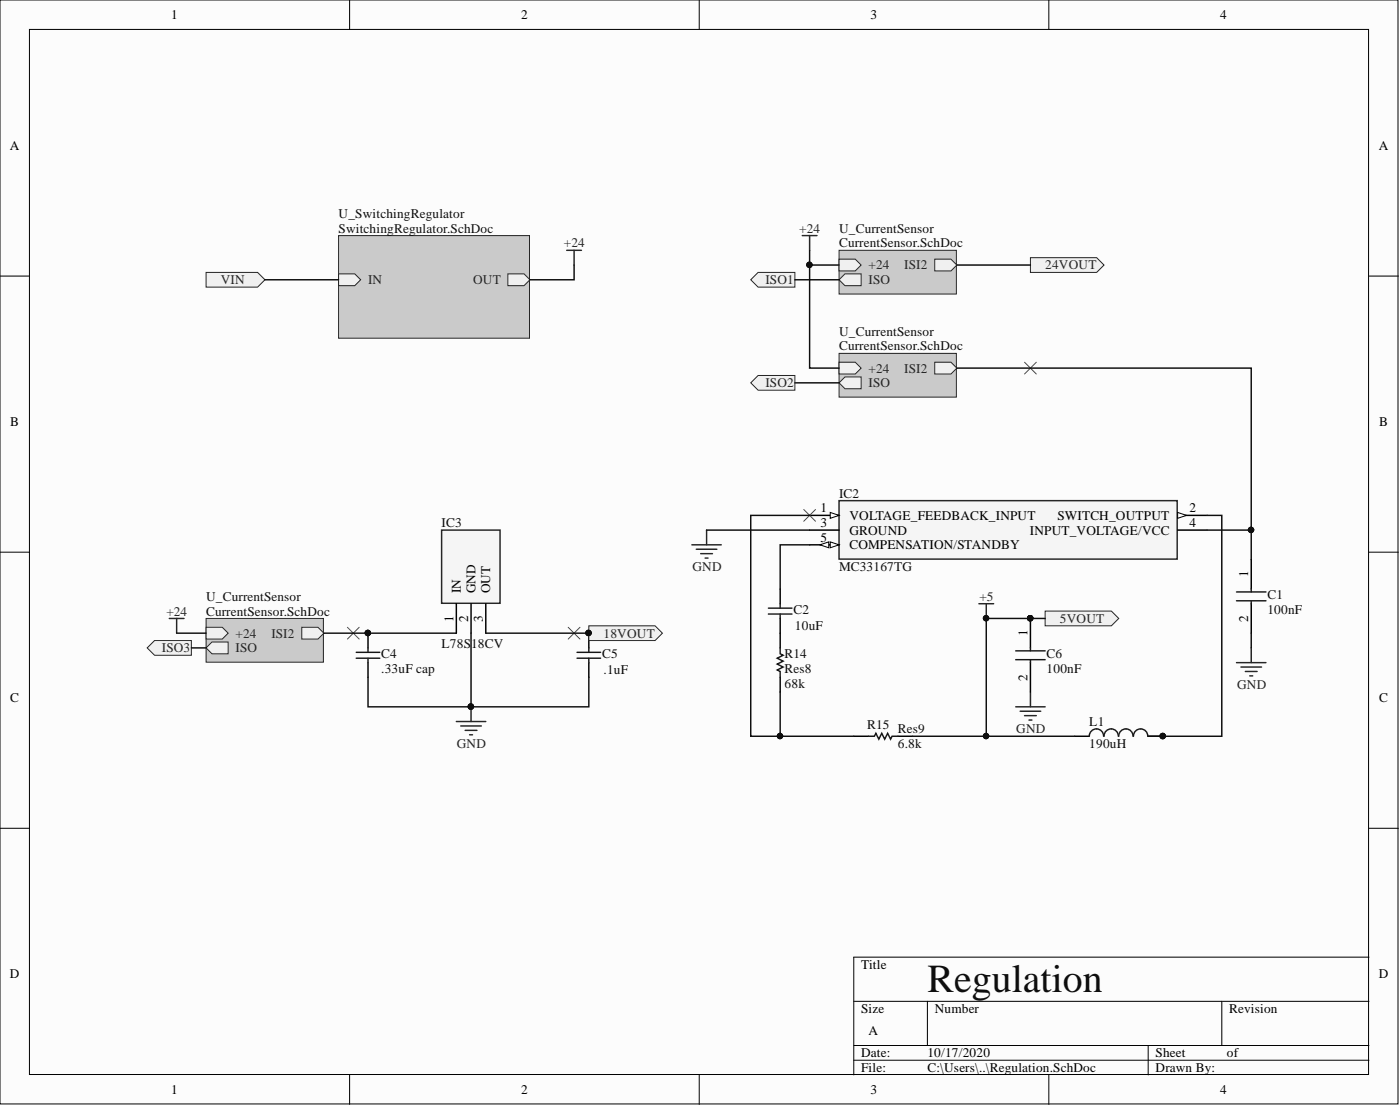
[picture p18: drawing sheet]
<svg xmlns="http://www.w3.org/2000/svg" width="241mm" height="190mm" viewBox="0 0 241 190" stroke-linecap="round" stroke-linejoin="round" font-family="sans-serif">
<defs><g id="words">
<text font-size="6.8" fill="#0e0e0e" x="159.8" y="170.9">Regulation</text>
<g font-size="2.3">
<text x="29.5" y="3.3">1</text>
<text x="89.8" y="3.3">2</text>
<text x="150" y="3.3">3</text>
<text x="210.3" y="3.3">4</text>
<text x="1.7" y="25.8">A</text>
<text x="237.6" y="25.8">A</text>
<text x="1.8" y="73.4">B</text>
<text x="237.7" y="73.4">B</text>
<text x="141.4" y="88.3">1</text>
<text x="146.4" y="89.5">VOLTAGE_FEEDBACK_INPUT</text>
<text x="182.3" y="89.5">SWITCH_OUTPUT</text>
<text x="205" y="88.3">2</text>
<text x="141.4" y="90.8">3</text>
<text x="141.4" y="93.3">5</text>
<text x="146.4" y="92.1">GROUND</text>
<text x="146.4" y="94.6">COMPENSATION/STANDBY</text>
<text x="177.5" y="92.1">INPUT_VOLTAGE/VCC</text>
<text x="205" y="90.8">4</text>
<text x="215.2" y="99.4" transform="rotate(-90 215.2 99.4)">1</text>
<text x="78.1" y="107.2" transform="rotate(-90 78.1 107.2)">1</text>
<text x="79.4" y="102.2" transform="rotate(-90 79.4 102.2)">IN</text>
<text x="80.7" y="107.2" transform="rotate(-90 80.7 107.2)">2</text>
<text x="82" y="102.2" transform="rotate(-90 82 102.2)">GND</text>
<text x="83.2" y="107.2" transform="rotate(-90 83.2 107.2)">3</text>
<text x="84.5" y="102.2" transform="rotate(-90 84.5 102.2)">OUT</text>
<text x="215.2" y="107.2" transform="rotate(-90 215.2 107.2)">2</text>
<text x="177.1" y="109.6" transform="rotate(-90 177.1 109.6)">1</text>
<text x="177.1" y="117.3" transform="rotate(-90 177.1 117.3)">2</text>
<text x="1.8" y="120.9">C</text>
<text x="237.7" y="120.9">C</text>
<text x="148.4" y="166.9">Title</text>
<text x="1.7" y="168.5">D</text>
<text x="237.6" y="168.5">D</text>
<text x="148.4" y="174.5">Size</text>
<text x="149.7" y="178.3">A</text>
<text x="161.1" y="174.5">Number</text>
<text x="211.9" y="174.5">Revision</text>
<text x="148.4" y="182.1">Date:</text>
<text x="148.4" y="184.6">File:</text>
<text x="159.8" y="182.1">10/17/2020</text>
<text x="159.8" y="184.6">C:\Users\..\Regulation.SchDoc</text>
<text x="199.2" y="182.1">Sheet</text>
<text x="199.2" y="184.6">Drawn By:</text>
<text x="211.5" y="182.1">of</text>
<text x="29.5" y="188.4">1</text>
<text x="89.8" y="188.4">2</text>
<text x="150" y="188.4">3</text>
<text x="210.3" y="188.4">4</text>
</g>
<g font-size="2.3" fill="#0e0e0e">
<text x="58.4" y="37.5">U_SwitchingRegulator</text>
<text x="58.4" y="40.1">SwitchingRegulator.SchDoc</text>
<text x="144.6" y="40.1">U_CurrentSensor</text>
<text x="144.6" y="42.6">CurrentSensor.SchDoc</text>
<text x="144.6" y="57.8">U_CurrentSensor</text>
<text x="144.6" y="60.4">CurrentSensor.SchDoc</text>
<text x="144.6" y="85.7">IC2</text>
<text x="76.1" y="90.8">IC3</text>
<text x="144.6" y="98.4">MC33167TG</text>
<text x="35.5" y="103.5">U_CurrentSensor</text>
<text x="35.5" y="106">CurrentSensor.SchDoc</text>
<text x="136.8" y="105.8">C2</text>
<text x="218.4" y="103.2">C1</text>
<text x="218.4" y="105.8">100nF</text>
<text x="65.7" y="113.4">C4</text>
<text x="76.1" y="111.6">L78S18CV</text>
<text x="103.8" y="113.4">C5</text>
<text x="135.2" y="113.4">R14</text>
<text x="137" y="108.6">10uF</text>
<text x="180.4" y="113.4">C6</text>
<text x="65.7" y="115.9">.33uF cap</text>
<text x="104" y="116.2">.1uF</text>
<text x="135.2" y="118.4">68k</text>
<text x="135.2" y="115.9">Res8</text>
<text x="180.4" y="115.9">100nF</text>
<text x="149.4" y="125.5">R15</text>
<text x="187.8" y="125">L1</text>
<text x="154.8" y="128.8">6.8k</text>
<text x="154.8" y="126.3">Res9</text>
<text x="187.8" y="128.8">190uH</text>
</g>
<g font-size="2.3" fill="#262626">
<text x="137.8" y="40.1">+24</text>
<text x="97.2" y="42.6">+24</text>
<text x="149.7" y="46.4">+24</text>
<text x="155.9" y="46.4">ISI2</text>
<text x="180.1" y="46.4">24VOUT</text>
<text x="38.1" y="48.9">VIN</text>
<text x="63.4" y="48.9">IN</text>
<text x="81.5" y="48.9">OUT</text>
<text x="131.9" y="48.9">ISO1</text>
<text x="149.7" y="48.9">ISO</text>
<text x="149.7" y="64.2">+24</text>
<text x="155.9" y="64.2">ISI2</text>
<text x="131.9" y="66.7">ISO2</text>
<text x="149.7" y="66.7">ISO</text>
<text x="119.3" y="98.4">GND</text>
<text x="28.7" y="106">+24</text>
<text x="168.8" y="103.5">+5</text>
<text x="182.7" y="107.3">5VOUT</text>
<text x="27.9" y="112.4">ISO3</text>
<text x="40.6" y="109.8">+24</text>
<text x="40.6" y="112.4">ISO</text>
<text x="46.8" y="109.8">ISI2</text>
<text x="104" y="109.8">18VOUT</text>
<text x="213.2" y="118.7">GND</text>
<text x="78.7" y="128.8">GND</text>
<text x="175.1" y="126.3">GND</text>
</g>
</g></defs>
<g fill="#fcfcfc" stroke="#000" stroke-width=".17">
<path d="M0 0h241v190.1h-241z"/>
<path d="M5.1 5.1h230.8v180h-230.8z"/>
</g>
<g fill="none" stroke="#000" stroke-width=".17">
<path d="M60.3 0v5.1M120.5 0v5.1M180.8 0v5.1M0 47.6h5.1M236 47.6h5M0 95.1h5.1M236 95.1h5M0 142.7h5.1M236 142.7h5M147.2 172.5h88.8M159.8 172.5v7.6M210.6 172.5v7.6"/>
<path d="M236 164.9h-88.8v20.3M60.3 185.2v5M120.5 185.2v5M147.2 180.1h88.8M147.2 182.6h88.8M180.8 185.2v5M197.9 180.1v5.1"/>
</g>
<g fill="#f0f0f0" stroke="#262626" stroke-width=".17">
<path d="M129.4 48.2l1.3-1.3h6.3v2.6h-6.3z" fill-rule="evenodd"/>
<path d="M129.4 65.9l1.3-1.2h6.3v2.5h-6.3z" fill-rule="evenodd"/>
</g>
<path d="M144.6 86.2h58.3v10.1h-58.3z" fill="#f5f5f5" stroke="#262626" stroke-width=".25"/>
<path d="M139.5 88.8h5.1" fill="none" stroke="#000" stroke-width=".25"/>
<path d="M143.1 88.3l1.5 .5-1.5 .5z" fill="#fcfcfc"/>
<path d="M143.1 88.3l1.5 .5-1.5 .5z" fill="none" stroke="#000" stroke-width=".17"/>
<path d="M203 88.8h5" fill="none" stroke="#000" stroke-width=".25"/>
<path d="M203 88.3l1.5 .5-1.5 .5z" fill="#fcfcfc"/>
<path d="M203 88.3l1.5 .5-1.5 .5z" fill="none" stroke="#000" stroke-width=".17"/>
<path d="M139.5 91.3h5.1M139.5 93.8h5.1M203 91.3h5" fill="none" stroke="#000" stroke-width=".25"/>
<path d="M143.1 93.3l1.5 .5-1.5 .5z" fill="#fcfcfc"/>
<path d="M143.1 93.3l1.5 .5-1.5 .5z" fill="none" stroke="#000" stroke-width=".17"/>
<path d="M141.3 93.8l1.5-.5v1z" fill="#fcfcfc"/>
<path d="M141.3 93.8l1.5-.5v1z" fill="none" stroke="#000" stroke-width=".17"/>
<path d="M63.4 109.1v2.5M63.4 114.1v2.6M101.5 109.1v2.5M101.5 114.1v2.6M134.5 101.5v2.5M134.5 106.5v5.1M134.5 116.7v2.5M147.2 126.8h2.5M154.8 126.8h2.5M185.2 126.8h2.6M197.9 126.8h2.5" fill="none" stroke="#000" stroke-width=".25"/>
<g fill="none" stroke="#1c1c1c" stroke-width=".25">
<path d="M61.4 112.4h4.1M61.4 113.4h4.1M63.4 111.6v.8M63.4 113.4v.7M99.5 112.4h4M99.5 113.4h4M101.5 111.6v.8M101.5 113.4v.7M132.4 104.7h4.1M132.4 105.8h4.1M134.5 111.6v1l.5 .3-1 .5 1 .5-1 .5 1 .5-1 .5 .5 .3v1M134.5 104v.7"/>
<path d="M134.5 105.8v.7M149.7 126.8h1l.3-.5 .5 1 .5-1 .5 1 .5-1 .5 1 .3-.5h1M190.2 126.8a1.23 1.23 0 0 0-1.2-1.3 1.23 1.23 0 0 0-1.2 1.3M192.7 126.8a1.23 1.23 0 0 0-1.2-1.3 1.23 1.23 0 0 0-1.2 1.3M195.3 126.8a1.23 1.23 0 0 0-1.2-1.3 1.23 1.23 0 0 0-1.3 1.3M197.8 126.8a1.23 1.23 0 0 0-1.2-1.3 1.23 1.23 0 0 0-1.2 1.3"/>
</g>
<g fill="#0e0e0e" stroke="#0e0e0e" stroke-width=".17">
<circle cx="200.4" cy="126.8" r=".47"/>
<circle cx="63.4" cy="109" r=".47"/>
<circle cx="101.4" cy="109" r=".47"/>
<circle cx="81.2" cy="121.7" r=".47"/>
</g>
<g fill="none" stroke="#262626" stroke-width=".25">
<path d="M138.3 40.6h2.5M139.5 40.6v2.5M119.2 93.8h5.1M120 94.6h3.6M120.8 95.4h2M121.5 96.1h.5M121.8 91.3v2.5M177.6 119.2v2.5M213.1 114.1h5.1M213.9 114.9h3.5M214.6 115.7h2.1M215.4 116.4h.5"/>
<path d="M215.7 111.6v2.5M78.7 124.3h5M79.4 125h3.6M80.2 125.8h2M80.9 126.6h.5M81.2 121.7v2.6M175.1 121.7h5M175.8 122.5h3.6M176.6 123.3h2M177.3 124h.6"/>
</g>
<path d="M76.1 91.3h10.1v12.6h-10.1z" fill="#f5f5f5" stroke="#262626" stroke-width=".25"/>
<path d="M78.7 104v5.1M81.2 104v5.1M83.7 104v5.1" fill="none" stroke="#000" stroke-width=".25"/>
<path d="M29.2 106.5h2.5M30.4 106.5v2.6" fill="none" stroke="#262626" stroke-width=".25"/>
<path d="M25.4 111.6l1.2-1.3h6.4v2.6h-6.4z" fill-rule="evenodd" fill="#f0f0f0" stroke="#262626" stroke-width=".17"/>
<path d="M176.6 62.4l2 2M178.6 62.4l-2 2M138.5 87.8l2.1 2M140.6 87.8l-2.1 2M59.9 108l2 2.1M61.9 108l-2 2.1" fill="none" stroke="#4c4c4c" stroke-width=".17"/>
<path d="M97.7 43.1h2.5M98.9 43.1v2.6" fill="none" stroke="#262626" stroke-width=".25"/>
<path d="M177.6 44.4h11.4l1.3 1.3-1.3 1.2h-11.4z" fill-rule="evenodd" fill="#f0f0f0" stroke="#262626" stroke-width=".17"/>
<path d="M144.6 43.1h20.2v7.5h-20.2z" fill="#cacaca" stroke="#262626" stroke-width=".17"/>
<path d="M161.1 44.6h2.8l1 1.1-1 1h-2.8z" fill-rule="evenodd" fill="#f0f0f0"/>
<path d="M161.1 44.6h2.8l1 1.1-1 1h-2.8z" fill="none" stroke="#262626" stroke-width=".17"/>
<path d="M144.6 44.6h2.8l1 1.1-1 1h-2.8z" fill-rule="evenodd" fill="#f0f0f0"/>
<path d="M144.6 44.6h2.8l1 1.1-1 1h-2.8z" fill="none" stroke="#262626" stroke-width=".17"/>
<path d="M144.6 48.2l1-1h2.8v2h-2.8z" fill-rule="evenodd" fill="#f0f0f0"/>
<path d="M144.6 48.2l1-1h2.8v2h-2.8z" fill="none" stroke="#262626" stroke-width=".17"/>
<path d="M144.6 60.9h20.2v7.5h-20.2z" fill="#cacaca" stroke="#262626" stroke-width=".17"/>
<path d="M144.6 65.9l1-1h2.8v2.1h-2.8z" fill-rule="evenodd" fill="#f0f0f0"/>
<path d="M144.6 65.9l1-1h2.8v2.1h-2.8z" fill="none" stroke="#262626" stroke-width=".17"/>
<path d="M144.6 62.4h2.8l1 1-1 1h-2.8z" fill-rule="evenodd" fill="#f0f0f0"/>
<path d="M144.6 62.4h2.8l1 1-1 1h-2.8z" fill="none" stroke="#262626" stroke-width=".17"/>
<path d="M161.1 62.4h2.8l1 1-1 1h-2.8z" fill-rule="evenodd" fill="#f0f0f0"/>
<path d="M161.1 62.4h2.8l1 1-1 1h-2.8z" fill="none" stroke="#262626" stroke-width=".17"/>
<path d="M35.5 106.5h20.2v7.6h-20.2z" fill="#cacaca" stroke="#262626" stroke-width=".17"/>
<path d="M35.5 108h2.8l1 1.1-1 1h-2.8z" fill-rule="evenodd" fill="#f0f0f0"/>
<path d="M35.5 108h2.8l1 1.1-1 1h-2.8z" fill="none" stroke="#262626" stroke-width=".17"/>
<path d="M52 108h2.8l1 1.1-1 1h-2.8z" fill-rule="evenodd" fill="#f0f0f0"/>
<path d="M52 108h2.8l1 1.1-1 1h-2.8z" fill="none" stroke="#262626" stroke-width=".17"/>
<path d="M35.5 111.6l1-1h2.8v2h-2.8z" fill-rule="evenodd" fill="#f0f0f0"/>
<path d="M35.5 111.6l1-1h2.8v2h-2.8z" fill="none" stroke="#262626" stroke-width=".17"/>
<g fill="#f0f0f0" stroke="#262626" stroke-width=".17">
<path d="M35.5 46.9h8.9l1.3 1.3-1.3 1.3h-8.9z" fill-rule="evenodd"/>
<path d="M101.5 107.8h11.4l1.3 1.3-1.3 1.2h-11.4z" fill-rule="evenodd"/>
</g>
<circle cx="101.4" cy="109" r=".47" fill="#0e0e0e" stroke="#0e0e0e" stroke-width=".17"/>
<path d="M180.1 105.3h11.5l1.2 1.2-1.2 1.3h-11.5z" fill-rule="evenodd" fill="#f0f0f0" stroke="#262626" stroke-width=".17"/>
<path d="M97.9 108l2.1 2.1M100 108l-2.1 2.1" fill="none" stroke="#4c4c4c" stroke-width=".17"/>
<path d="M168.7 104h2.6M170 104v2.5" fill="none" stroke="#262626" stroke-width=".25"/>
<circle cx="170" cy="106.5" r=".47" fill="#0e0e0e" stroke="#0e0e0e" stroke-width=".17"/>
<path d="M58.4 40.6h32.9v17.7h-32.9z" fill="#cacaca" stroke="#262626" stroke-width=".17"/>
<path d="M58.4 47.2h2.7l1.1 1-1.1 1h-2.7z" fill-rule="evenodd" fill="#f0f0f0"/>
<path d="M58.4 47.2h2.7l1.1 1-1.1 1h-2.7z" fill="none" stroke="#262626" stroke-width=".17"/>
<path d="M87.5 47.2h2.8l1 1-1 1h-2.8z" fill-rule="evenodd" fill="#f0f0f0"/>
<path d="M87.5 47.2h2.8l1 1-1 1h-2.8z" fill="none" stroke="#262626" stroke-width=".17"/>
<path d="M215.7 96.4v5.1M177.6 106.5v5.1M177.6 114.1v5.1M215.7 104v5.1" fill="none" stroke="#000" stroke-width=".25"/>
<g fill="#0e0e0e" stroke="#0e0e0e" stroke-width=".17">
<circle cx="177.6" cy="106.5" r=".47"/>
<circle cx="200.4" cy="126.8" r=".47"/>
<circle cx="215.6" cy="91.3" r=".47"/>
<circle cx="170" cy="106.5" r=".47"/>
<circle cx="170" cy="126.8" r=".47"/>
<circle cx="134.4" cy="126.8" r=".47"/>
<circle cx="101.4" cy="109" r=".47"/>
<circle cx="81.2" cy="121.7" r=".47"/>
<circle cx="63.4" cy="109" r=".47"/>
<circle cx="139.5" cy="45.6" r=".47"/>
</g>
<path d="M175.1 112.1h5M175.1 113.6h5M177.6 111.6v.5M177.6 113.6v.5M213.1 102h5.1M213.1 103.5h5.1M215.7 101.5v.5M215.7 103.5v.5" fill="none" stroke="#1c1c1c" stroke-width=".25"/>
<g fill="none" stroke="#0e0e0e" stroke-width=".25">
<path d="M45.7 48.2h12.7M98.9 45.7v2.5h-7.6M137 48.2h7.6M139.5 43.1v20.3h5.1M139.5 45.7h5.1M164.9 45.7h12.7M137 65.9h7.6M164.9 63.4h50.8v33M121.8 91.3h17.7M139.5 93.8h-5v7.7M139.5 88.8h-10.1v38h5.1M208 88.8h2.6v38h-12.7"/>
<path d="M208 91.3h7.7M30.4 109.1h5.1M33 111.6h2.5M55.8 109.1h22.9M63.4 116.7v5h38.1v-5M81.2 109.1v12.6M83.7 109.1h17.8M134.5 119.2v7.6h12.7M180.1 106.5h-10.1v20.3M215.7 109.1v2.5M157.3 126.8h27.9"/>
</g>
<use href="#words"/>
</svg>
